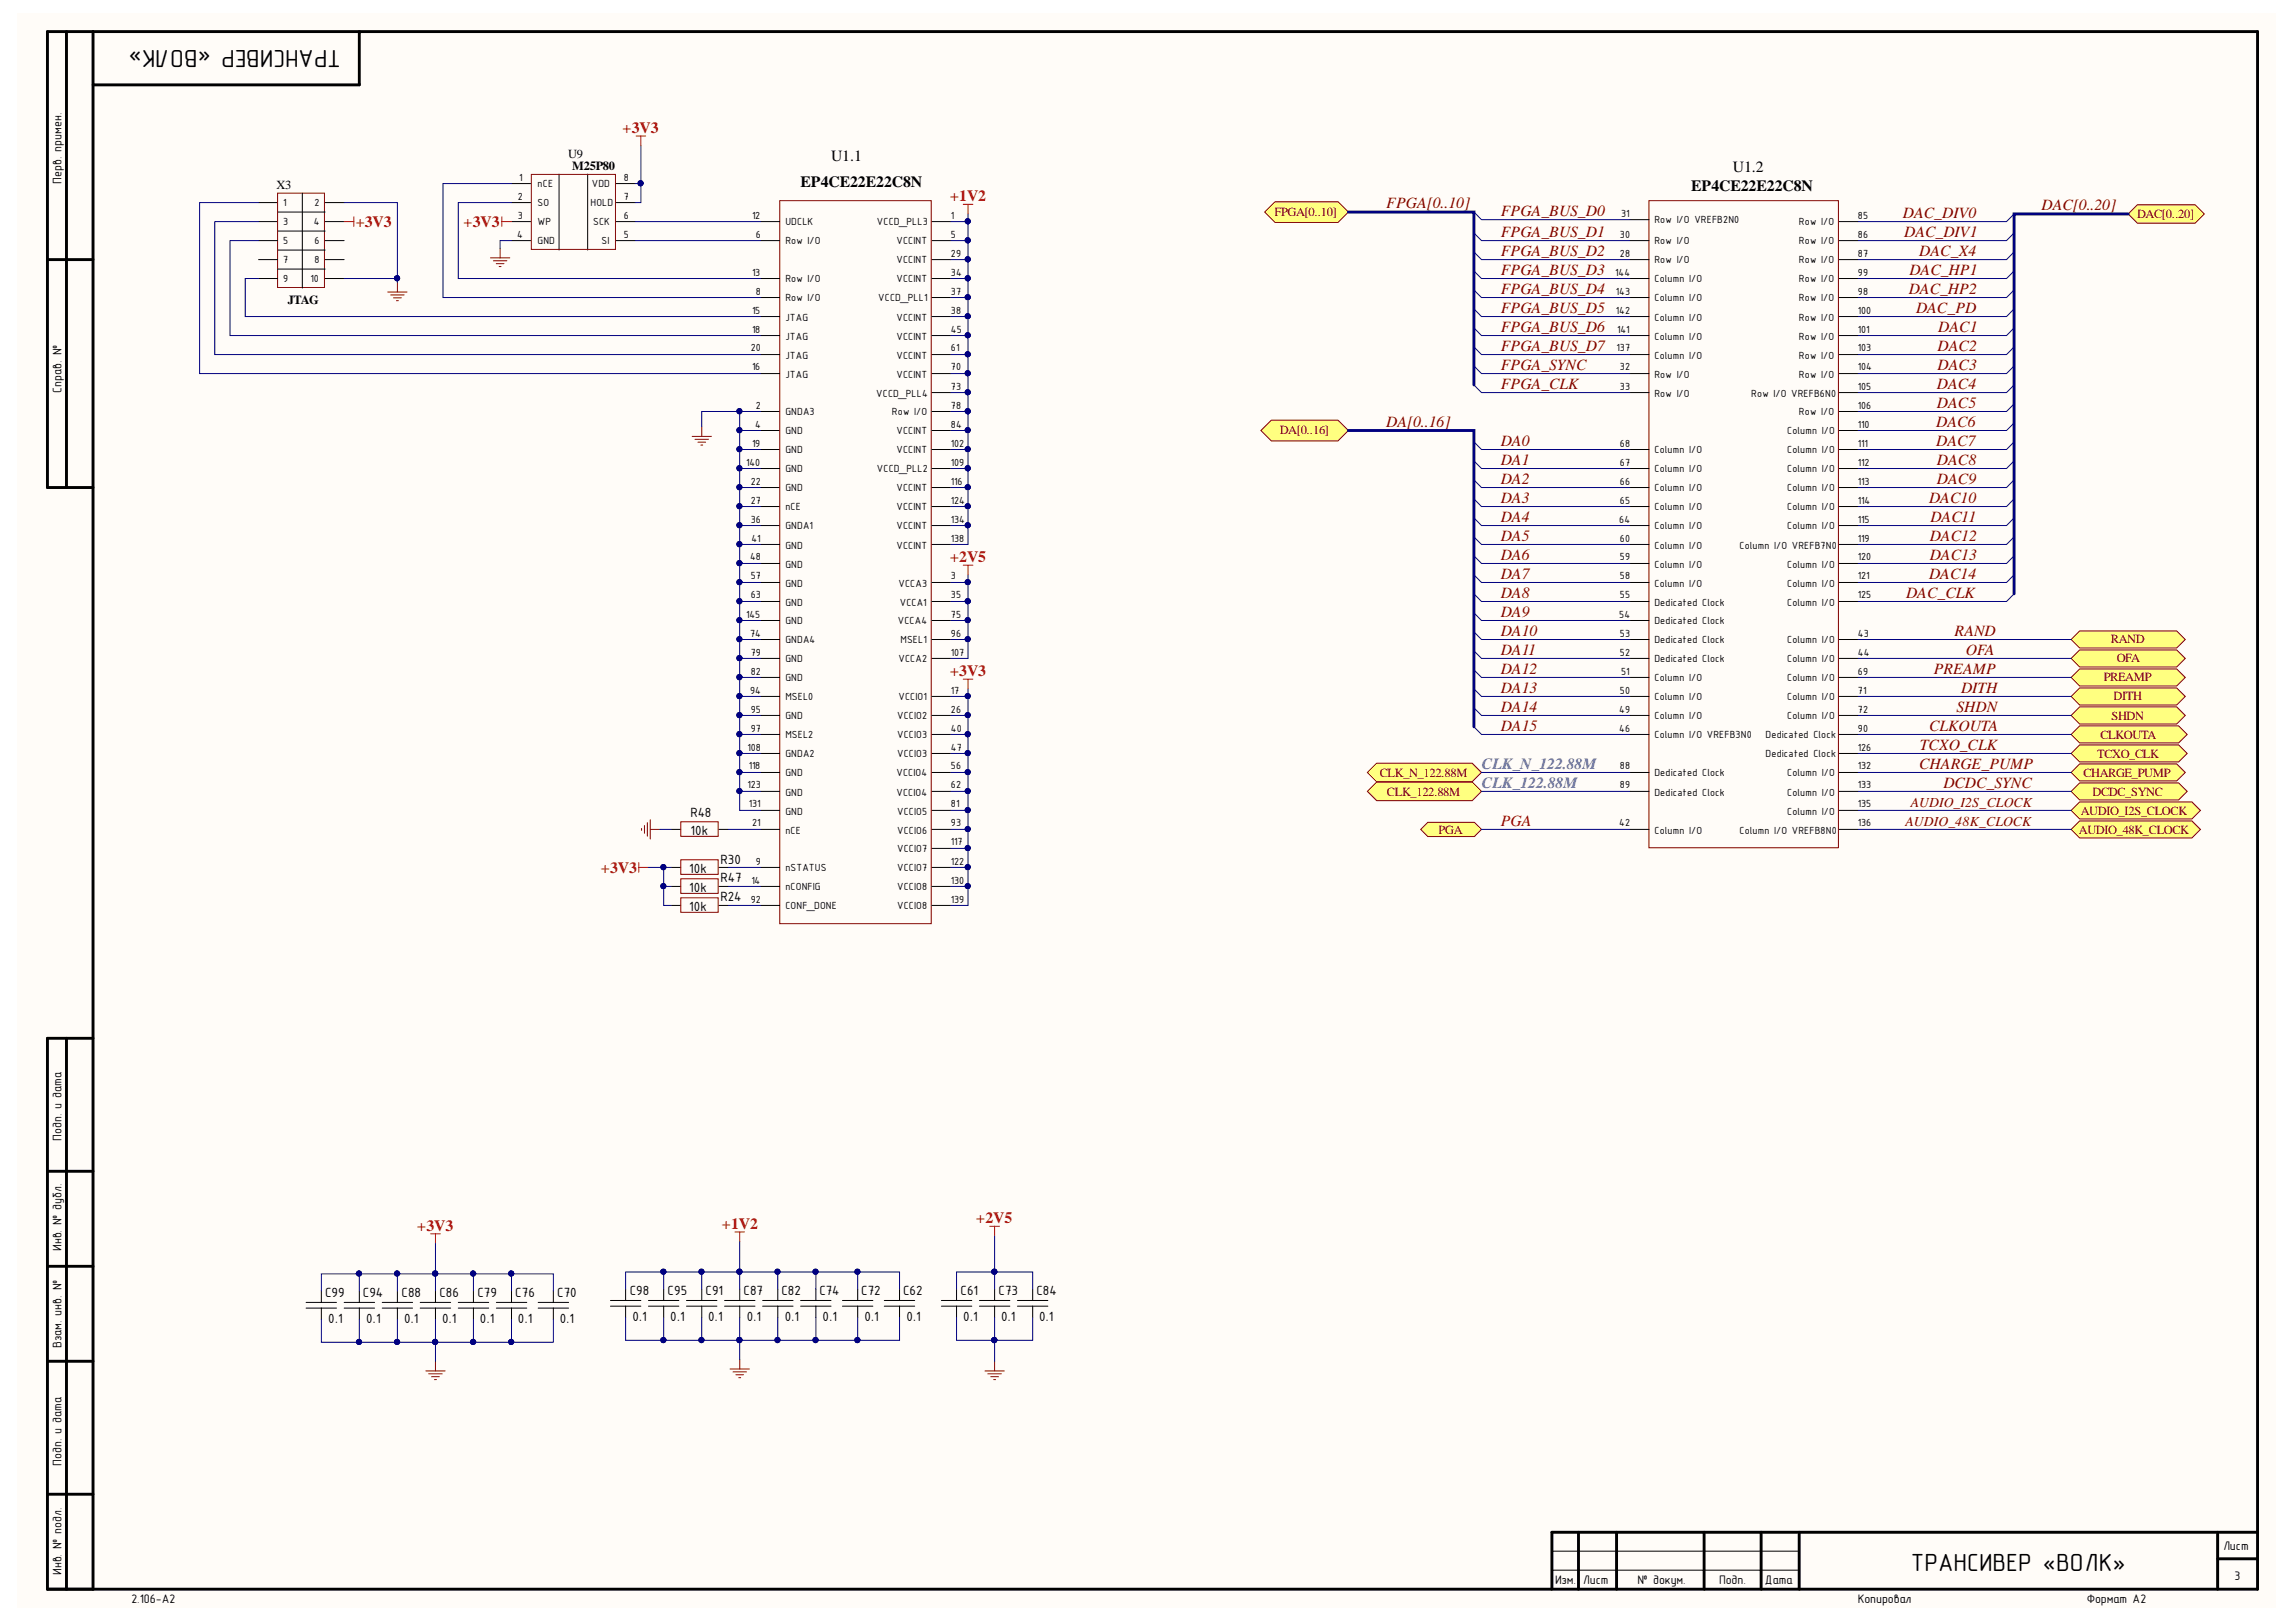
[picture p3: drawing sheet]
<svg xmlns="http://www.w3.org/2000/svg" width="297mm" height="210mm" viewBox="0 0 297 210" stroke-linecap="round" stroke-linejoin="round" font-family="sans-serif">
<defs><g id="words">
<g font-size="3.2">
<text x="44.1" y="6.4" transform="rotate(-180 44.1 6.4)">ТРАНСИВЕР «ВОЛК»</text>
<text x="247.2" y="203.3">ТРАНСИВЕР «ВОЛК»</text>
</g>
<g font-size="2" fill="#f00">
<text x="80.5" y="17.2">+3V3</text>
<text x="46" y="29.3">+3V3</text>
<text x="60" y="29.3">+3V3</text>
<text x="122.9" y="26">+1V2</text>
<text x="122.9" y="72.7">+2V5</text>
<text x="122.9" y="87.5">+3V3</text>
<text x="77.7" y="112.9">+3V3</text>
<text x="54" y="159.3">+3V3</text>
<text x="93.4" y="159">+1V2</text>
<text x="126.3" y="158.2">+2V5</text>
</g>
<g font-size="2">
<text x="107.5" y="20.9">U1.1</text>
<text x="224.2" y="22.3">U1.2</text>
<text x="103.6" y="24.3">EP4CE22E22C8N</text>
<text x="218.8" y="24.8">EP4CE22E22C8N</text>
</g>
<g font-size="2" fill="#800000">
<text x="179.4" y="27">FPGA[0..10]</text>
<text x="194.2" y="28">FPGA_BUS_D0</text>
<text x="246.2" y="28.2">DAC_DIV0</text>
<text x="264.1" y="27.2">DAC[0..20]</text>
<text x="194.2" y="33.1">FPGA_BUS_D2</text>
<text x="194.2" y="30.7">FPGA_BUS_D1</text>
<text x="194.2" y="35.6">FPGA_BUS_D3</text>
<text x="246.4" y="30.7">DAC_DIV1</text>
<text x="247" y="35.6">DAC_HP1</text>
<text x="248.3" y="33.1">DAC_X4</text>
<text x="194.2" y="40.5">FPGA_BUS_D5</text>
<text x="194.2" y="38">FPGA_BUS_D4</text>
<text x="246.9" y="38">DAC_HP2</text>
<text x="247.9" y="40.5">DAC_PD</text>
<text x="194.2" y="47.9">FPGA_SYNC</text>
<text x="194.2" y="45.5">FPGA_BUS_D7</text>
<text x="194.2" y="42.9">FPGA_BUS_D6</text>
<text x="250.7" y="45.5">DAC2</text>
<text x="250.7" y="47.9">DAC3</text>
<text x="250.8" y="42.9">DAC1</text>
<text x="194.2" y="50.4">FPGA_CLK</text>
<text x="250.6" y="50.4">DAC4</text>
<text x="250.6" y="52.8">DAC5</text>
<text x="179.4" y="55.3">DA[0..16]</text>
<text x="194.2" y="57.7">DA0</text>
<text x="250.5" y="55.3">DAC6</text>
<text x="250.5" y="57.7">DAC7</text>
<text x="194.2" y="60.2">DA1</text>
<text x="194.2" y="62.6">DA2</text>
<text x="194.2" y="65.1">DA3</text>
<text x="249.6" y="65.1">DAC10</text>
<text x="250.6" y="60.2">DAC8</text>
<text x="250.6" y="62.6">DAC9</text>
<text x="194.2" y="67.5">DA4</text>
<text x="194.2" y="70">DA5</text>
<text x="249.7" y="70">DAC12</text>
<text x="249.7" y="67.5">DAC11</text>
<text x="194.2" y="72.4">DA6</text>
<text x="194.2" y="75">DA7</text>
<text x="194.2" y="77.4">DA8</text>
<text x="246.6" y="77.4">DAC_CLK</text>
<text x="249.6" y="75">DAC14</text>
<text x="249.7" y="72.4">DAC13</text>
<text x="194.2" y="79.9">DA9</text>
<text x="194.2" y="82.3">DA10</text>
<text x="252.9" y="82.3">RAND</text>
<text x="194.2" y="84.8">DA11</text>
<text x="194.2" y="87.2">DA12</text>
<text x="194.2" y="89.7">DA13</text>
<text x="250.2" y="87.2">PREAMP</text>
<text x="253.7" y="89.7">DITH</text>
<text x="254.3" y="84.8">OFA</text>
<text x="194.2" y="92.1">DA14</text>
<text x="194.2" y="94.6">DA15</text>
<text x="249.6" y="94.6">CLKOUTA</text>
<text x="253.1" y="92.1">SHDN</text>
<text x="248.3" y="99.5">CHARGE_PUMP</text>
<text x="248.4" y="97">TCXO_CLK</text>
<text x="251.4" y="101.9">DCDC_SYNC</text>
</g>
<g font-size="2" fill="#3c78d8">
<text x="191.7" y="99.5">CLK_N_122.88M</text>
<text x="191.7" y="101.9">CLK_122.88M</text>
</g>
<text font-size="2" fill="#980000" x="194.2" y="106.9">PGA</text>
<g font-size="1.9">
<text x="89.3" y="105.7">R48</text>
<text x="89.2" y="113">10k</text>
<text x="89.3" y="108">10k</text>
<text x="93.2" y="111.8">R30</text>
<text x="89.2" y="115.5">10k</text>
<text x="89.2" y="117.9">10k</text>
<text x="93.2" y="114.2">R47</text>
<text x="93.2" y="116.7">R24</text>
<text x="42" y="167.8">C99</text>
<text x="47" y="167.8">C94</text>
<text x="51.9" y="167.8">C88</text>
<text x="56.9" y="167.8">C86</text>
<text x="61.8" y="167.8">C79</text>
<text x="66.7" y="167.8">C76</text>
<text x="72.1" y="167.8">C70</text>
<text x="81.5" y="167.5">C98</text>
<text x="86.4" y="167.5">C95</text>
<text x="91.3" y="167.5">C91</text>
<text x="96.2" y="167.5">C87</text>
<text x="101.1" y="167.5">C82</text>
<text x="106" y="167.5">C74</text>
<text x="111.4" y="167.5">C72</text>
<text x="116.8" y="167.5">C62</text>
<text x="124.3" y="167.5">C61</text>
<text x="129.2" y="167.5">C73</text>
<text x="134.1" y="167.5">C84</text>
<text x="42.5" y="171.3">0.1</text>
<text x="47.4" y="171.3">0.1</text>
<text x="52.3" y="171.3">0.1</text>
<text x="57.2" y="171.3">0.1</text>
<text x="62.1" y="171.3">0.1</text>
<text x="67" y="171.3">0.1</text>
<text x="72.4" y="171.3">0.1</text>
<text x="81.8" y="171">0.1</text>
<text x="86.7" y="171">0.1</text>
<text x="91.6" y="171">0.1</text>
<text x="96.6" y="171">0.1</text>
<text x="101.5" y="171">0.1</text>
<text x="106.4" y="171">0.1</text>
<text x="111.8" y="171">0.1</text>
<text x="117.3" y="171">0.1</text>
<text x="124.6" y="171">0.1</text>
<text x="129.5" y="171">0.1</text>
<text x="134.4" y="171">0.1</text>
</g>
<g font-size="1.8" fill="#800000">
<text x="246.5" y="106.9">AUDIO_48K_CLOCK</text>
<text x="247.2" y="104.5">AUDIO_I2S_CLOCK</text>
</g>
<g font-size="1.6">
<text x="8" y="23.8" transform="rotate(-90 8 23.8)">Перв. примен.</text>
<text x="73.5" y="20.5">U9</text>
<text x="74" y="22">M25P80</text>
<text x="35.8" y="24.5">X3</text>
<text x="37.2" y="39.4">JTAG</text>
<text x="8" y="50.8" transform="rotate(-90 8 50.8)">Справ. №</text>
<text x="8" y="147.7" transform="rotate(-90 8 147.7)">Подп. и дата</text>
<text x="8" y="161.9" transform="rotate(-90 8 161.9)">Инв. № дубл.</text>
<text x="8" y="174.5" transform="rotate(-90 8 174.5)">Взам. инв. №</text>
<text x="8" y="189.7" transform="rotate(-90 8 189.7)">Подп. и дата</text>
<text x="8" y="203.8" transform="rotate(-90 8 203.8)">Инв. № подл.</text>
<text x="287.6" y="200.6">Лист</text>
<text x="17" y="207.4">2.106-A2</text>
<text x="201.2" y="205">Изм.</text>
<text x="204.8" y="205">Лист</text>
<text x="211.8" y="205">№ докум.</text>
<text x="222.4" y="205">Подп.</text>
<text x="228.3" y="205">Дата</text>
<text x="240.3" y="207.4">Копировал</text>
<text x="270" y="207.4">Формат А2</text>
<text x="289.1" y="204.5">3</text>
</g>
<g font-size="1.6" fill="#800000">
<text x="164.9" y="28">FPGA[0..10]</text>
<text x="276.5" y="28.2">DAC[0..20]</text>
<text x="165.6" y="56.2">DA[0..16]</text>
<text x="273.1" y="83.3">RAND</text>
<text x="272.2" y="88.2">PREAMP</text>
<text x="273.9" y="85.7">OFA</text>
<text x="271.7" y="95.6">CLKOUTA</text>
<text x="273.2" y="93.2">SHDN</text>
<text x="273.4" y="90.6">DITH</text>
<text x="178.5" y="100.5">CLK_N_122.88M</text>
<text x="269.5" y="100.5">CHARGE_PUMP</text>
<text x="271.3" y="98.1">TCXO_CLK</text>
<text x="179.4" y="103">CLK_122.88M</text>
<text x="186.1" y="107.9">PGA</text>
<text x="268.9" y="107.9">AUDIO_48K_CLOCK</text>
<text x="269.2" y="105.4">AUDIO_I2S_CLOCK</text>
<text x="270.7" y="103">DCDC_SYNC</text>
</g>
<g font-size="1.4">
<text x="67.2" y="23.4">1</text>
<text x="80.7" y="23.4">8</text>
<text x="36.6" y="26.7">1</text>
<text x="36.6" y="29.2">3</text>
<text x="40.6" y="29.2">4</text>
<text x="40.7" y="26.7">2</text>
<text x="67" y="25.9">2</text>
<text x="67" y="28.3">3</text>
<text x="69.5" y="24.3">nCE</text>
<text x="69.5" y="26.7">SO</text>
<text x="69.5" y="29.2">WP</text>
<text x="76.4" y="26.7">HOLD</text>
<text x="76.6" y="24.3">VDD</text>
<text x="76.7" y="29.2">SCK</text>
<text x="80.7" y="28.3">6</text>
<text x="80.7" y="25.9">7</text>
<text x="97.3" y="28.3">12</text>
<text x="101.6" y="29.2">UDCLK</text>
<text x="113.4" y="29.2">VCCD_PLL3</text>
<text x="123" y="28.3">1</text>
<text x="209.7" y="28.1">31</text>
<text x="214" y="28.9">Row I/O VREFB2N0</text>
<text x="232.7" y="29.2">Row I/O</text>
<text x="240.3" y="28.3">85</text>
<text x="36.6" y="31.6">5</text>
<text x="36.6" y="34.1">7</text>
<text x="40.7" y="34.1">8</text>
<text x="40.7" y="31.6">6</text>
<text x="66.9" y="30.8">4</text>
<text x="69.5" y="31.6">GND</text>
<text x="77.8" y="31.6">SI</text>
<text x="80.7" y="30.8">5</text>
<text x="97.3" y="35.7">13</text>
<text x="97.8" y="30.8">6</text>
<text x="101.6" y="31.6">Row I/O</text>
<text x="116" y="31.6">VCCINT</text>
<text x="116" y="34.1">VCCINT</text>
<text x="123" y="30.8">5</text>
<text x="123" y="35.7">34</text>
<text x="123" y="33.2">29</text>
<text x="209" y="35.7">144</text>
<text x="209.6" y="33.2">28</text>
<text x="209.6" y="30.8">30</text>
<text x="214" y="34.1">Row I/O</text>
<text x="214" y="31.6">Row I/O</text>
<text x="232.7" y="31.6">Row I/O</text>
<text x="232.7" y="34.1">Row I/O</text>
<text x="240.3" y="30.8">86</text>
<text x="240.3" y="33.2">87</text>
<text x="240.3" y="35.7">99</text>
<text x="36.6" y="36.5">9</text>
<text x="40.2" y="36.5">10</text>
<text x="97.3" y="40.6">15</text>
<text x="97.8" y="38.1">8</text>
<text x="101.6" y="36.5">Row I/O</text>
<text x="101.6" y="39">Row I/O</text>
<text x="101.6" y="41.5">JTAG</text>
<text x="113.6" y="39">VCCD_PLL1</text>
<text x="116" y="36.5">VCCINT</text>
<text x="116" y="41.5">VCCINT</text>
<text x="123" y="38.1">37</text>
<text x="123" y="40.6">38</text>
<text x="209" y="40.6">142</text>
<text x="209" y="38.1">143</text>
<text x="214" y="41.5">Column I/O</text>
<text x="214" y="39">Column I/O</text>
<text x="214" y="36.5">Column I/O</text>
<text x="232.7" y="36.5">Row I/O</text>
<text x="232.7" y="39">Row I/O</text>
<text x="232.7" y="41.5">Row I/O</text>
<text x="240.3" y="38.1">98</text>
<text x="240.3" y="40.6">100</text>
<text x="97.1" y="45.5">20</text>
<text x="97.3" y="43">18</text>
<text x="97.3" y="47.9">16</text>
<text x="101.6" y="44">JTAG</text>
<text x="101.6" y="46.4">JTAG</text>
<text x="116" y="44">VCCINT</text>
<text x="116" y="46.4">VCCINT</text>
<text x="123" y="43">45</text>
<text x="123" y="45.5">61</text>
<text x="123" y="47.9">70</text>
<text x="209.1" y="45.5">137</text>
<text x="209.2" y="43">141</text>
<text x="209.6" y="47.9">32</text>
<text x="214" y="46.4">Column I/O</text>
<text x="214" y="44">Column I/O</text>
<text x="232.7" y="44">Row I/O</text>
<text x="232.7" y="46.4">Row I/O</text>
<text x="240.3" y="43">101</text>
<text x="240.3" y="45.5">103</text>
<text x="240.3" y="47.9">104</text>
<text x="97.8" y="52.9">2</text>
<text x="101.6" y="53.8">GNDA3</text>
<text x="101.6" y="48.9">JTAG</text>
<text x="113.4" y="51.3">VCCD_PLL4</text>
<text x="115.4" y="53.8">Row I/O</text>
<text x="116" y="48.9">VCCINT</text>
<text x="123" y="50.5">73</text>
<text x="123" y="52.9">78</text>
<text x="209.6" y="50.5">33</text>
<text x="214" y="48.9">Row I/O</text>
<text x="214" y="51.3">Row I/O</text>
<text x="226.6" y="51.3">Row I/O VREFB6N0</text>
<text x="232.7" y="48.9">Row I/O</text>
<text x="232.7" y="53.8">Row I/O</text>
<text x="240.3" y="50.5">105</text>
<text x="240.3" y="52.9">106</text>
<text x="97.3" y="57.8">19</text>
<text x="97.7" y="55.4">4</text>
<text x="101.6" y="58.7">GND</text>
<text x="101.6" y="56.2">GND</text>
<text x="116" y="56.2">VCCINT</text>
<text x="116" y="58.7">VCCINT</text>
<text x="123" y="55.4">84</text>
<text x="123" y="57.8">102</text>
<text x="209.6" y="57.8">68</text>
<text x="214" y="58.7">Column I/O</text>
<text x="231.2" y="56.2">Column I/O</text>
<text x="231.2" y="58.7">Column I/O</text>
<text x="240.3" y="55.4">110</text>
<text x="240.3" y="57.8">111</text>
<text x="96.5" y="60.3">140</text>
<text x="97.1" y="65.2">27</text>
<text x="97.1" y="62.7">22</text>
<text x="101.6" y="63.6">GND</text>
<text x="101.6" y="61.1">GND</text>
<text x="113.4" y="61.1">VCCD_PLL2</text>
<text x="116" y="63.6">VCCINT</text>
<text x="123" y="60.3">109</text>
<text x="123" y="62.7">116</text>
<text x="123" y="65.2">124</text>
<text x="209.6" y="60.3">67</text>
<text x="209.6" y="62.7">66</text>
<text x="209.6" y="65.2">65</text>
<text x="214" y="61.1">Column I/O</text>
<text x="214" y="63.6">Column I/O</text>
<text x="231.2" y="61.1">Column I/O</text>
<text x="231.2" y="63.6">Column I/O</text>
<text x="240.3" y="60.3">112</text>
<text x="240.3" y="62.7">113</text>
<text x="240.3" y="65.2">114</text>
<text x="97.1" y="67.6">36</text>
<text x="97.2" y="70.1">41</text>
<text x="101.6" y="66">nCE</text>
<text x="101.6" y="68.5">GNDA1</text>
<text x="101.6" y="71">GND</text>
<text x="116" y="66">VCCINT</text>
<text x="116" y="68.5">VCCINT</text>
<text x="116" y="71">VCCINT</text>
<text x="123" y="67.6">134</text>
<text x="123" y="70.1">138</text>
<text x="209.5" y="67.6">64</text>
<text x="209.6" y="70.1">60</text>
<text x="214" y="66">Column I/O</text>
<text x="214" y="68.5">Column I/O</text>
<text x="214" y="71">Column I/O</text>
<text x="225" y="71">Column I/O VREFB7N0</text>
<text x="231.2" y="66">Column I/O</text>
<text x="231.2" y="68.5">Column I/O</text>
<text x="240.3" y="67.6">115</text>
<text x="240.3" y="70.1">119</text>
<text x="97" y="72.5">48</text>
<text x="97.1" y="75">57</text>
<text x="97.1" y="77.4">63</text>
<text x="101.6" y="73.5">GND</text>
<text x="101.6" y="75.9">GND</text>
<text x="116.2" y="75.9">VCCA3</text>
<text x="123" y="75">3</text>
<text x="123" y="77.4">35</text>
<text x="209.6" y="72.5">59</text>
<text x="209.6" y="75">58</text>
<text x="209.6" y="77.4">55</text>
<text x="214" y="73.5">Column I/O</text>
<text x="214" y="75.9">Column I/O</text>
<text x="231.2" y="73.5">Column I/O</text>
<text x="231.2" y="75.9">Column I/O</text>
<text x="240.3" y="72.5">120</text>
<text x="240.3" y="75">121</text>
<text x="240.3" y="77.4">125</text>
<text x="96.5" y="80">145</text>
<text x="97" y="82.4">74</text>
<text x="101.6" y="78.4">GND</text>
<text x="101.6" y="80.8">GND</text>
<text x="101.6" y="83.3">GNDA4</text>
<text x="116.2" y="80.8">VCCA4</text>
<text x="116.4" y="78.4">VCCA1</text>
<text x="116.5" y="83.3">MSEL1</text>
<text x="123" y="80">75</text>
<text x="123" y="82.4">96</text>
<text x="209.5" y="80">54</text>
<text x="209.6" y="82.4">53</text>
<text x="214" y="78.4">Dedicated Clock</text>
<text x="214" y="80.8">Dedicated Clock</text>
<text x="214" y="83.3">Dedicated Clock</text>
<text x="231.2" y="78.4">Column I/O</text>
<text x="231.2" y="83.3">Column I/O</text>
<text x="240.3" y="82.4">43</text>
<text x="97" y="89.8">94</text>
<text x="97.1" y="84.9">79</text>
<text x="97.1" y="87.3">82</text>
<text x="101.6" y="85.7">GND</text>
<text x="101.6" y="88.2">GND</text>
<text x="116.2" y="85.7">VCCA2</text>
<text x="123" y="84.9">107</text>
<text x="123" y="89.8">17</text>
<text x="209.6" y="84.9">52</text>
<text x="209.6" y="89.8">50</text>
<text x="209.7" y="87.3">51</text>
<text x="214" y="85.7">Dedicated Clock</text>
<text x="214" y="88.2">Column I/O</text>
<text x="231.2" y="85.7">Column I/O</text>
<text x="231.2" y="88.2">Column I/O</text>
<text x="240.3" y="84.9">44</text>
<text x="240.3" y="87.3">69</text>
<text x="240.3" y="89.8">71</text>
<text x="97.1" y="92.2">95</text>
<text x="97.1" y="94.7">97</text>
<text x="101.6" y="90.6">MSEL0</text>
<text x="101.6" y="93.1">GND</text>
<text x="101.6" y="95.5">MSEL2</text>
<text x="116.1" y="93.1">VCCIO2</text>
<text x="116.1" y="95.5">VCCIO3</text>
<text x="116.2" y="90.6">VCCIO1</text>
<text x="123" y="92.2">26</text>
<text x="123" y="94.7">40</text>
<text x="209.5" y="92.2">49</text>
<text x="209.5" y="94.7">46</text>
<text x="214" y="90.6">Column I/O</text>
<text x="214" y="93.1">Column I/O</text>
<text x="214" y="95.5">Column I/O VREFB3N0</text>
<text x="228.4" y="95.5">Dedicated Clock</text>
<text x="231.2" y="90.6">Column I/O</text>
<text x="231.2" y="93.1">Column I/O</text>
<text x="240.3" y="92.2">72</text>
<text x="240.3" y="94.7">90</text>
<text x="96.7" y="97.1">108</text>
<text x="96.9" y="99.6">118</text>
<text x="101.6" y="98">GNDA2</text>
<text x="101.6" y="100.4">GND</text>
<text x="116" y="100.4">VCCIO4</text>
<text x="116.1" y="98">VCCIO3</text>
<text x="123" y="97.1">47</text>
<text x="123" y="99.6">56</text>
<text x="209.6" y="99.6">88</text>
<text x="214" y="100.4">Dedicated Clock</text>
<text x="228.4" y="98">Dedicated Clock</text>
<text x="231.2" y="100.4">Column I/O</text>
<text x="240.3" y="97.1">126</text>
<text x="240.3" y="99.6">132</text>
<text x="96.7" y="102">123</text>
<text x="96.9" y="104.5">131</text>
<text x="97.3" y="106.9">21</text>
<text x="101.6" y="107.9">nCE</text>
<text x="101.6" y="103">GND</text>
<text x="101.6" y="105.4">GND</text>
<text x="116" y="103">VCCIO4</text>
<text x="116.1" y="105.4">VCCIO5</text>
<text x="116.1" y="107.9">VCCIO6</text>
<text x="123" y="102">62</text>
<text x="123" y="104.5">81</text>
<text x="123" y="106.9">93</text>
<text x="209.5" y="106.9">42</text>
<text x="209.6" y="102">89</text>
<text x="214" y="107.9">Column I/O</text>
<text x="214" y="103">Dedicated Clock</text>
<text x="225" y="107.9">Column I/O VREFB8N0</text>
<text x="231.2" y="103">Column I/O</text>
<text x="231.2" y="105.4">Column I/O</text>
<text x="240.3" y="102">133</text>
<text x="240.3" y="104.5">135</text>
<text x="240.3" y="106.9">136</text>
<text x="97.8" y="111.9">9</text>
<text x="101.6" y="112.8">nSTATUS</text>
<text x="116.1" y="110.3">VCCIO7</text>
<text x="116.1" y="112.8">VCCIO7</text>
<text x="123" y="109.4">117</text>
<text x="123" y="111.9">122</text>
<text x="97.1" y="116.8">92</text>
<text x="97.2" y="114.4">14</text>
<text x="101.6" y="115.2">nCONFIG</text>
<text x="101.6" y="117.7">CONF_DONE</text>
<text x="116.1" y="115.2">VCCIO8</text>
<text x="116.1" y="117.7">VCCIO8</text>
<text x="123" y="114.4">130</text>
<text x="123" y="116.8">139</text>
</g>
</g></defs>
<path d="M2.2 1.6h292.2v206.4h-292.2z" fill="#fffcf8"/>
<g fill="none" stroke="#000" stroke-width=".37">
<path d="M8.6 4.1v59M12 4.1v201.6M46.5 4.1v6.9h-34.5M6.1 33.6h5.9M12 63.1h-5.9v-59h286v201.6h-286v-71.3h5.9M8.6 134.4v71.3M6.1 151.6h5.9M6.1 176.2h5.9M6.1 163.9h5.9M6.1 193.4h5.9M204.2 198.3v7.4M209.1 198.3v7.4"/>
<path d="M220.5 198.3v7.4M227.8 198.3v7.4M232.8 198.3v7.4M286.9 198.3v7.4M292.1 198.3h-91.3v7.4M286.9 201.7h5.2"/>
</g>
<g fill="none" stroke="#000" stroke-width=".13">
<path d="M33.4 26.2h2.5M33.4 28.7h2.5M33.4 31.1h2.5M33.4 33.6h2.5M33.4 36h2.5M35.9 27.4h6.2M35.9 29.9h6.2M35.9 32.4h6.2M35.9 34.8h6.2M39.1 25v12.3M42.1 26.2h2.4M42.1 28.7h2.4"/>
<path d="M42.1 31.1h2.4M42.1 33.6h2.4M42.1 36h2.4M66.2 23.8h2.4M66.2 26.2h2.4M66.2 28.7h2.4M66.2 31.1h2.4M72.3 22.5v9.9M76 22.5v9.9M79.7 23.8h2.5M79.7 26.2h2.5M79.7 28.7h2.5"/>
<path d="M79.7 31.1h2.5M86.9 107.3h1.2M86.9 112.3h1.2M86.9 114.7h1.2M86.9 117.2h1.2M93 107.3h1.2M93 112.3h1.2M93 114.7h1.2M93 117.2h1.2M39.6 169.3h3.9M39.6 168.5h3.9M41.6 167.1v1.4"/>
<path d="M41.6 169.3v1.5M44.5 169.3h4M44.5 168.5h4M46.5 167.1v1.4M46.5 169.3v1.5M49.5 169.3h3.9M49.5 168.5h3.9M51.4 167.1v1.4M51.4 169.3v1.5M54.4 169.3h3.9M54.4 168.5h3.9M56.3 167.1v1.4"/>
<path d="M56.3 169.3v1.5M59.3 169.3h3.9M59.3 168.5h3.9M61.3 167.1v1.4M61.3 169.3v1.5M64.2 169.3h4M64.2 168.5h4M66.2 167.1v1.4M66.2 169.3v1.5M69.6 169.3h4M69.6 168.5h4M71.6 167.1v1.4"/>
<path d="M71.6 169.3v1.5M79 169h3.9M79 168.3h3.9M80.9 166.8v1.5M80.9 169v1.5M83.9 169h3.9M83.9 168.3h3.9M85.9 166.8v1.5M85.9 169v1.5M88.8 169h4M88.8 168.3h4M90.8 166.8v1.5"/>
<path d="M90.8 169v1.5M93.7 169h4M93.7 168.3h4M95.7 166.8v1.5M95.7 169v1.5M98.7 169h3.9M98.7 168.3h3.9M100.6 166.8v1.5M100.6 169v1.5M103.6 169h3.9M103.6 168.3h3.9M105.6 166.8v1.5"/>
<path d="M105.6 169v1.5M109 169h3.9M109 168.3h3.9M111 166.8v1.5M111 169v1.5M114.4 169h3.9M114.4 168.3h3.9M116.4 166.8v1.5M116.4 169v1.5M121.8 169h3.9M121.8 168.3h3.9M123.8 166.8v1.5"/>
<path d="M123.8 169v1.5M126.7 169h4M126.7 168.3h4M128.7 166.8v1.5M128.7 169v1.5M131.6 169h4M131.6 168.3h4M133.6 166.8v1.5M133.6 169v1.5M200.8 203.2h32M200.8 200.7h32"/>
</g>
<g fill="none" stroke="#800000" stroke-width=".13">
<path d="M35.9 25h6.1v12.2h-6.1zM50.2 37.8h2.5M50.5 38.2h1.8M50.9 38.5h1M51.3 38.9h.2M51.4 36.5v1.3M63.5 33.4h2.5M63.8 33.7h1.8M64.2 34.1h1M64.6 34.5h.2M64.7 32.1v1.3M68.7 22.6h10.9v9.7h-10.9z"/>
<path d="M89.5 56.5h2.5M89.9 56.8h1.8M90.3 57.2h1M90.7 57.6h.2M90.8 55.2v1.3M83 107.2v.3M83.4 106.8v1M83.8 106.5v1.7M84.1 106.1v2.5M84.1 107.3h1.3M88.1 106.3h4.8v1.9h-4.8zM88.1 111.3h4.8v1.9h-4.8z"/>
<path d="M88.1 113.7h4.8v1.9h-4.8zM88.1 116.2h4.8v1.9h-4.8zM55.1 177.4h2.5M55.5 177.8h1.7M55.8 178.2h1M56.2 178.5h.3M56.3 176.2v1.2M94.5 177.2h2.5M94.8 177.5h1.8M95.2 177.9h1M95.6 178.3h.2M95.7 175.9v1.3"/>
<path d="M127.4 177.4h2.5M127.8 177.8h1.8M128.2 178.2h1M128.6 178.5h.2M128.7 176.2v1.2"/>
</g>
<g fill="none" stroke="#f00" stroke-width=".13">
<path d="M82.3 17.6h1.2M82.9 17.6v1.2M44.5 28.7h1.3M45.8 28.1v1.2M64.9 28.1v1.2M64.9 28.7h1.3M124.6 26.4h1.3M125.2 26.4v1.3M124.6 73.1h1.3M125.2 73.1v1.3M124.6 87.9h1.3M125.2 87.9v1.2"/>
<path d="M82.6 111.6v1.3M82.6 112.3h1.3M55.7 159.7h1.3M56.3 159.7v1.2M95.1 159.4h1.2M95.7 159.4v1.3M128.1 158.7h1.2M128.7 158.7v1.2"/>
</g>
<g fill="none" stroke="#000080" stroke-width=".13">
<path d="M190.7 57.2l1 1M190.7 59.6l1 1M190.7 62.1l1 1M190.7 64.6l1 1M190.7 67l1 1M190.7 69.5l1 1M190.7 71.9l1 1M190.7 74.4l1 1M190.7 76.9l1 .9M190.7 79.3l1 1M190.7 81.8l1 1M190.7 84.2l1 1"/>
<path d="M190.7 86.7l1 1M190.7 89.1l1 1M190.7 91.6l1 1M190.7 94.1l1 .9"/>
</g>
<g fill="#ffff80" stroke="#800000" stroke-width=".13">
<path d="M163.1 55.7l1.4-1.3h8.6l1.4 1.3-1.4 1.4h-8.6z" fill-rule="evenodd"/>
<path d="M268 85.2l1.1-1.1h12.5l1.1 1.1-1.1 1.1h-12.5z" fill-rule="evenodd"/>
<path d="M269.1 93.9h12.8l1.1 1.1-1.1 1.1h-12.8l-1.1-1.1z" fill-rule="evenodd"/>
</g>
<path d="M190.7 40l1 1M190.7 37.5l1 1M190.7 35.1l1 .9M190.7 32.6l1 1M190.7 30.2l1 .9M190.7 42.4l1 1" fill="none" stroke="#000080" stroke-width=".13"/>
<g fill="#ffff80" stroke="#800000" stroke-width=".13">
<path d="M183.8 107.3l.9-.9h6.1l.9 .9-.9 1h-6.1z" fill-rule="evenodd"/>
<path d="M163.6 27.4l1.4-1.3h8.1l1.4 1.3-1.4 1.4h-8.1z" fill-rule="evenodd"/>
</g>
<g fill="none" stroke="#000080" stroke-width=".13">
<path d="M190.7 27.4l1 1M260.6 40l-1 1M260.6 37.5l-1 1M260.6 35.1l-1 .9M260.6 32.6l-1 1M260.6 30.2l-1 .9M260.6 27.7l-1 1M190.7 49.8l1 1M190.7 44.9l1 1M190.7 47.4l1 .9M260.6 59.6l-1 1M260.6 57.2l-1 1"/>
<path d="M260.6 54.7l-1 1M260.6 52.3l-1 1M260.6 49.8l-1 1M260.6 47.4l-1 .9M260.6 44.9l-1 1M260.6 42.4l-1 1M260.6 76.9l-1 .9M260.6 74.4l-1 1M260.6 71.9l-1 1M260.6 69.5l-1 1M260.6 67l-1 1M260.6 64.6l-1 1"/>
<path d="M260.6 62.1l-1 1"/>
</g>
<g fill="none" stroke="#000" stroke-width=".13">
<path d="M98.4 31.1h2.5M98.4 38.5h2.5M98.4 36h2.5M98.4 28.7h2.5M120.6 31.1h2.4M120.6 38.5h2.4M120.6 36h2.4M120.6 33.6h2.4M120.6 28.7h2.4M210.9 31.1h2.4M210.9 38.5h2.4M210.9 36h2.4"/>
<path d="M210.9 33.6h2.4M210.9 28.4h2.4M237.9 31.1h2.5M237.9 38.5h2.5M237.9 36h2.5M237.9 33.6h2.5M237.9 28.7h2.5M98.4 53.3h2.5M98.4 58.2h2.5M98.4 55.7h2.5M98.4 41h2.5M98.4 43.4h2.5"/>
<path d="M98.4 45.9h2.5M98.4 48.3h2.5M120.6 53.3h2.4M120.6 58.2h2.4M120.6 55.7h2.4M120.6 41h2.4M120.6 43.4h2.4M120.6 45.9h2.4M120.6 48.3h2.4M120.6 50.8h2.4M210.9 58.2h2.4M210.9 41h2.4"/>
<path d="M210.9 43.4h2.4M210.9 45.9h2.4M210.9 48.3h2.4M210.9 50.8h2.4M237.9 53.3h2.5M237.9 58.2h2.5M237.9 55.7h2.5M237.9 41h2.5M237.9 43.4h2.5M237.9 45.9h2.5M237.9 48.3h2.5M237.9 50.8h2.5"/>
<path d="M98.4 65.6h2.5M98.4 63.1h2.5M98.4 68h2.5M98.4 70.5h2.5M98.4 72.9h2.5M98.4 75.4h2.5M98.4 77.8h2.5M98.4 60.6h2.5M120.6 65.6h2.4M120.6 63.1h2.4M120.6 68h2.4M120.6 70.5h2.4"/>
<path d="M120.6 75.4h2.4M120.6 77.8h2.4M120.6 60.6h2.4M210.9 65.6h2.4M210.9 63.1h2.4M210.9 68h2.4M210.9 70.5h2.4M210.9 72.9h2.4M210.9 75.4h2.4M210.9 77.8h2.4M210.9 60.6h2.4M237.9 65.6h2.5"/>
<path d="M237.9 63.1h2.5M237.9 68h2.5M237.9 70.5h2.5M237.9 72.9h2.5M237.9 75.4h2.5M237.9 77.8h2.5M237.9 60.6h2.5M98.4 80.3h2.5M98.4 82.8h2.5M98.4 85.2h2.5M98.4 87.7h2.5M98.4 90.1h2.5"/>
<path d="M98.4 92.6h2.5M98.4 95h2.5M98.4 97.5h2.5M98.4 100h2.5M120.6 80.3h2.4M120.6 82.8h2.4M120.6 85.2h2.4M120.6 90.1h2.4M120.6 92.6h2.4M120.6 95h2.4M120.6 97.5h2.4M120.6 100h2.4"/>
<path d="M210.9 80.3h2.4M210.9 82.8h2.4M210.9 85.2h2.4M210.9 87.7h2.4M210.9 90.1h2.4M210.9 92.6h2.4M210.9 95h2.4M210.9 100h2.4M237.9 82.8h2.5M237.9 85.2h2.5M237.9 87.7h2.5M237.9 90.1h2.5"/>
<path d="M237.9 92.6h2.5M237.9 95h2.5M237.9 97.5h2.5M237.9 100h2.5M98.4 107.3h2.5M98.4 102.4h2.5M98.4 104.9h2.5M98.4 112.3h2.5M98.4 114.7h2.5M98.4 117.2h2.5M120.6 107.3h2.4M120.6 102.4h2.4"/>
<path d="M120.6 104.9h2.4M120.6 109.8h2.4M120.6 112.3h2.4M120.6 114.7h2.4M120.6 117.2h2.4M210.9 107.3h2.4M210.9 102.4h2.4M237.9 107.3h2.5M237.9 102.4h2.5M237.9 104.9h2.5"/>
</g>
<path d="M100.9 26h19.6v93.5h-19.6zM213.3 26h24.5v83.7h-24.5z" fill="none" stroke="#800000" stroke-width=".13"/>
<g fill="#ffff80" stroke="#800000" stroke-width=".13">
<path d="M275.3 27.7l1.2-1.2h7.5l1.2 1.2-1.2 1.2h-7.5z" fill-rule="evenodd"/>
<path d="M176.9 100l1.2-1.2h12.4l1.2 1.2-1.2 1.2h-12.4z" fill-rule="evenodd"/>
<path d="M176.9 102.4l1.2-1.2h12.4l1.2 1.2-1.2 1.2h-12.4z" fill-rule="evenodd"/>
<path d="M269.1 98.9h12.5l1.1 1.1-1.1 1.1h-12.5l-1.1-1.1z" fill-rule="evenodd"/>
<path d="M268 104.9l1.1-1.1h14.5l1.1 1.1-1.1 1.1h-14.5z" fill-rule="evenodd"/>
<path d="M268 107.3l1.1-1.1h14.5l1.1 1.1-1.1 1.1h-14.5z" fill-rule="evenodd"/>
<path d="M269.1 81.6h12.5l1.1 1.2-1.1 1.1h-12.5l-1.1-1.1z" fill-rule="evenodd"/>
<path d="M268 90.1l1.1-1.1h12.5l1.1 1.1-1.1 1.1h-12.5z" fill-rule="evenodd"/>
<path d="M269.1 91.5h12.5l1.1 1.1-1.1 1.1h-12.5l-1.1-1.1z" fill-rule="evenodd"/>
<path d="M269.1 96.4h12.8l1.1 1.1-1.1 1.1h-12.8l-1.1-1.1z" fill-rule="evenodd"/>
<path d="M268 102.4l1.1-1.1h12.8l1.1 1.1-1.1 1.1h-12.8z" fill-rule="evenodd"/>
<path d="M268 87.7l1.1-1.1h12.5l1.1 1.1-1.1 1.1h-12.5z" fill-rule="evenodd"/>
</g>
<g fill="none" stroke="#000080" stroke-width=".13">
<path d="M82.9 18.8v5M33.4 36h-1.7v5h66.7M33.4 31.1h-3.6v12.3h68.6M33.4 28.7h-5.6v17.2h70.6M33.4 26.2h-7.6v22.1h72.6M44.5 26.2h6.9v9.8M44.5 36h6.9v.5M66.2 31.1h-1.5v1M66.2 26.2h-6.9v9.8h39.1M66.2 23.8h-8.9v14.7h41.1M82.2 23.8h.7v2.4h-.7M82.2 28.7h16.2"/>
<path d="M82.2 31.1h16.2M123 28.7h2.2v2.4M123 38.5h2.2v2.5M123 36h2.2v2.5M123 33.6h2.2v2.4M123 31.1h2.2v2.5M125.2 27.7v1M191.7 31.1h19.2M191.7 33.6h19.2M191.7 36h19.2M191.7 38.5h19.2M191.7 28.4h19.2"/>
<path d="M240.4 28.7h19.2M240.4 31.1h19.2M240.4 33.6h19.2M240.4 36h19.2M240.4 38.5h19.2M95.7 53.3h-4.9v1.9M98.4 53.3h-2.7v2.4M98.4 58.2h-2.7v2.4M98.4 55.7h-2.7v2.5M123 58.2h2.2v2.4M123 55.7h2.2v2.5M123 53.3h2.2v2.4"/>
<path d="M123 50.8h2.2v2.5M123 48.3h2.2v2.5M123 45.9h2.2v2.4M123 43.4h2.2v2.5M123 41h2.2v2.4M191.7 58.2h19.2M191.7 41h19.2M191.7 43.4h19.2M191.7 45.9h19.2M191.7 48.3h19.2M191.7 50.8h19.2M240.4 58.2h19.2"/>
<path d="M240.4 41h19.2M240.4 43.4h19.2M240.4 45.9h19.2M240.4 48.3h19.2M240.4 50.8h19.2M240.4 53.3h19.2M240.4 55.7h19.2M98.4 77.8h-2.7v2.5M98.4 75.4h-2.7v2.4M98.4 72.9h-2.7v2.5M98.4 70.5h-2.7v2.4M98.4 68h-2.7v2.5"/>
<path d="M98.4 65.6h-2.7v2.4M98.4 63.1h-2.7v2.5M98.4 60.6h-2.7v2.5M123 75.4h2.2v2.4M123 77.8h2.2v2.5M123 68h2.2v2.5h-2.2M123 65.6h2.2v2.4M123 63.1h2.2v2.5M123 60.6h2.2v2.5M125.2 74.4v1M191.7 60.6h19.2M191.7 63.1h19.2"/>
<path d="M191.7 65.6h19.2M191.7 68h19.2M191.7 70.5h19.2M191.7 72.9h19.2M191.7 75.4h19.2M191.7 77.8h19.2M240.4 60.6h19.2M240.4 63.1h19.2M240.4 65.6h19.2M240.4 68h19.2M240.4 70.5h19.2M240.4 72.9h19.2"/>
<path d="M240.4 75.4h19.2M240.4 77.8h19.2M98.4 100h-2.7v2.4M98.4 97.5h-2.7v2.5M98.4 95h-2.7v2.5M98.4 92.6h-2.7v2.4M98.4 90.1h-2.7v2.5M98.4 87.7h-2.7v2.4M98.4 85.2h-2.7v2.5M98.4 82.8h-2.7v2.4M98.4 80.3h-2.7v2.5M123 90.1h2.2v2.5"/>
<path d="M123 100h2.2v2.4M123 97.5h2.2v2.5M123 95h2.2v2.5M123 92.6h2.2v2.4M123 82.8h2.2v2.4h-2.2M123 80.3h2.2v2.5M125.2 89.1v1M191.7 80.3h19.2M191.7 82.8h19.2M191.7 85.2h19.2M191.7 87.7h19.2M191.7 90.1h19.2"/>
<path d="M191.7 92.6h19.2M191.7 95h19.2M191.7 100h19.2M240.4 85.2h27.6M240.4 95h27.6M240.4 82.8h27.6M240.4 87.7h27.6M240.4 90.1h27.6M240.4 92.6h27.6M240.4 100h27.6M240.4 97.5h27.6M83.9 112.3h3"/>
<path d="M85.4 107.3h1.5M85.9 112.3v2.4h1M85.9 114.7v2.5h1M94.2 107.3h4.2M94.2 112.3h4.2M94.2 114.7h4.2M94.2 117.2h4.2M98.4 102.4h-2.7v2.5h2.7M123 114.7h2.2v2.5h-2.2M123 112.3h2.2v2.4M123 109.8h2.2v2.5M123 107.3h2.2v2.5"/>
<path d="M123 104.9h2.2v2.4M123 102.4h2.2v2.5M191.7 107.3h19.2M191.7 102.4h19.2M240.4 107.3h27.6M240.4 102.4h27.6M240.4 104.9h27.6M128.7 159.9v6.9M41.6 170.8v2.9h30v-2.9M41.6 167.1v-2.3h30v2.3M46.5 164.8v2.3M46.5 170.8v2.9"/>
<path d="M51.4 164.8v2.3M51.4 170.8v2.9M56.3 160.9v6.2M56.3 170.8v5.4M61.3 164.8v2.3M61.3 170.8v2.9M66.2 164.8v2.3M66.2 170.8v2.9M80.9 170.5v3h30.1v-3M80.9 166.8v-2.2h30.1v2.2M85.9 164.6v2.2M85.9 170.5v3"/>
<path d="M90.8 164.6v2.2M90.8 170.5v3M95.7 160.7v6.1M95.7 170.5v5.4M100.6 164.6v2.2M100.6 170.5v3M105.6 164.6v2.2M105.6 170.5v3M111 164.6h5.4v2.2M116.4 170.5v3h-5.4M123.8 170.5v3h9.8v-3M123.8 166.8v-2.2h9.8v2.2"/>
<path d="M128.7 170.5v5.7"/>
</g>
<g fill="#000080" stroke="#000080" stroke-width=".13">
<circle cx="82.9" cy="23.7" r=".33"/>
<circle cx="95.7" cy="55.7" r=".33"/>
<circle cx="95.7" cy="53.2" r=".33"/>
<circle cx="95.7" cy="102.4" r=".33"/>
<circle cx="95.7" cy="99.9" r=".33"/>
<circle cx="95.7" cy="97.5" r=".33"/>
<circle cx="95.7" cy="95" r=".33"/>
<circle cx="95.7" cy="92.5" r=".33"/>
<circle cx="95.7" cy="90.1" r=".33"/>
<circle cx="95.7" cy="87.6" r=".33"/>
<circle cx="95.7" cy="85.2" r=".33"/>
<circle cx="95.7" cy="82.7" r=".33"/>
<circle cx="95.7" cy="80.3" r=".33"/>
<circle cx="95.7" cy="77.8" r=".33"/>
<circle cx="95.7" cy="75.3" r=".33"/>
<circle cx="95.7" cy="72.9" r=".33"/>
<circle cx="95.7" cy="70.4" r=".33"/>
<circle cx="95.7" cy="68" r=".33"/>
<circle cx="95.7" cy="65.5" r=".33"/>
<circle cx="95.7" cy="63" r=".33"/>
<circle cx="95.7" cy="60.6" r=".33"/>
<circle cx="95.7" cy="58.1" r=".33"/>
<circle cx="85.8" cy="112.2" r=".33"/>
<circle cx="85.8" cy="114.7" r=".33"/>
<circle cx="125.2" cy="31.1" r=".33"/>
<circle cx="125.2" cy="28.6" r=".33"/>
<circle cx="125.2" cy="77.8" r=".33"/>
<circle cx="125.2" cy="75.3" r=".33"/>
<circle cx="125.2" cy="92.5" r=".33"/>
<circle cx="125.2" cy="90.1" r=".33"/>
<circle cx="125.2" cy="114.7" r=".33"/>
<circle cx="125.2" cy="112.2" r=".33"/>
<circle cx="125.2" cy="109.7" r=".33"/>
<circle cx="125.2" cy="107.3" r=".33"/>
<circle cx="125.2" cy="104.8" r=".33"/>
<circle cx="125.2" cy="102.4" r=".33"/>
<circle cx="125.2" cy="99.9" r=".33"/>
<circle cx="125.2" cy="97.5" r=".33"/>
<circle cx="125.2" cy="95" r=".33"/>
<circle cx="125.2" cy="82.7" r=".33"/>
<circle cx="125.2" cy="80.3" r=".33"/>
<circle cx="125.2" cy="68" r=".33"/>
<circle cx="125.2" cy="65.5" r=".33"/>
<circle cx="125.2" cy="63" r=".33"/>
<circle cx="125.2" cy="60.6" r=".33"/>
<circle cx="125.2" cy="58.1" r=".33"/>
<circle cx="125.2" cy="55.7" r=".33"/>
<circle cx="125.2" cy="53.2" r=".33"/>
<circle cx="125.2" cy="50.8" r=".33"/>
<circle cx="125.2" cy="48.3" r=".33"/>
<circle cx="125.2" cy="45.8" r=".33"/>
<circle cx="125.2" cy="43.4" r=".33"/>
<circle cx="125.2" cy="40.9" r=".33"/>
<circle cx="125.2" cy="38.5" r=".33"/>
<circle cx="125.2" cy="36" r=".33"/>
<circle cx="125.2" cy="33.6" r=".33"/>
<circle cx="46.4" cy="173.7" r=".33"/>
<circle cx="51.4" cy="173.7" r=".33"/>
<circle cx="56.3" cy="173.7" r=".33"/>
<circle cx="61.2" cy="173.7" r=".33"/>
<circle cx="66.1" cy="173.7" r=".33"/>
<circle cx="46.4" cy="164.8" r=".33"/>
<circle cx="51.4" cy="164.8" r=".33"/>
<circle cx="56.3" cy="164.8" r=".33"/>
<circle cx="61.2" cy="164.8" r=".33"/>
<circle cx="66.1" cy="164.8" r=".33"/>
<circle cx="85.8" cy="173.4" r=".33"/>
<circle cx="90.7" cy="173.4" r=".33"/>
<circle cx="95.7" cy="173.4" r=".33"/>
<circle cx="100.6" cy="173.4" r=".33"/>
<circle cx="105.5" cy="173.4" r=".33"/>
<circle cx="110.9" cy="173.4" r=".33"/>
<circle cx="85.8" cy="164.6" r=".33"/>
<circle cx="90.7" cy="164.6" r=".33"/>
<circle cx="95.7" cy="164.6" r=".33"/>
<circle cx="100.6" cy="164.6" r=".33"/>
<circle cx="105.5" cy="164.6" r=".33"/>
<circle cx="110.9" cy="164.6" r=".33"/>
<circle cx="128.6" cy="173.4" r=".33"/>
<circle cx="128.6" cy="164.6" r=".33"/>
<circle cx="51.4" cy="36" r=".33"/>
</g>
<path d="M174.5 27.4h16.2v22.4M275.3 27.7h-14.7v49.2M174.5 55.7h16.2v38.4" fill="none" stroke="#000080" stroke-width=".37"/>
<use href="#words"/>
</svg>
